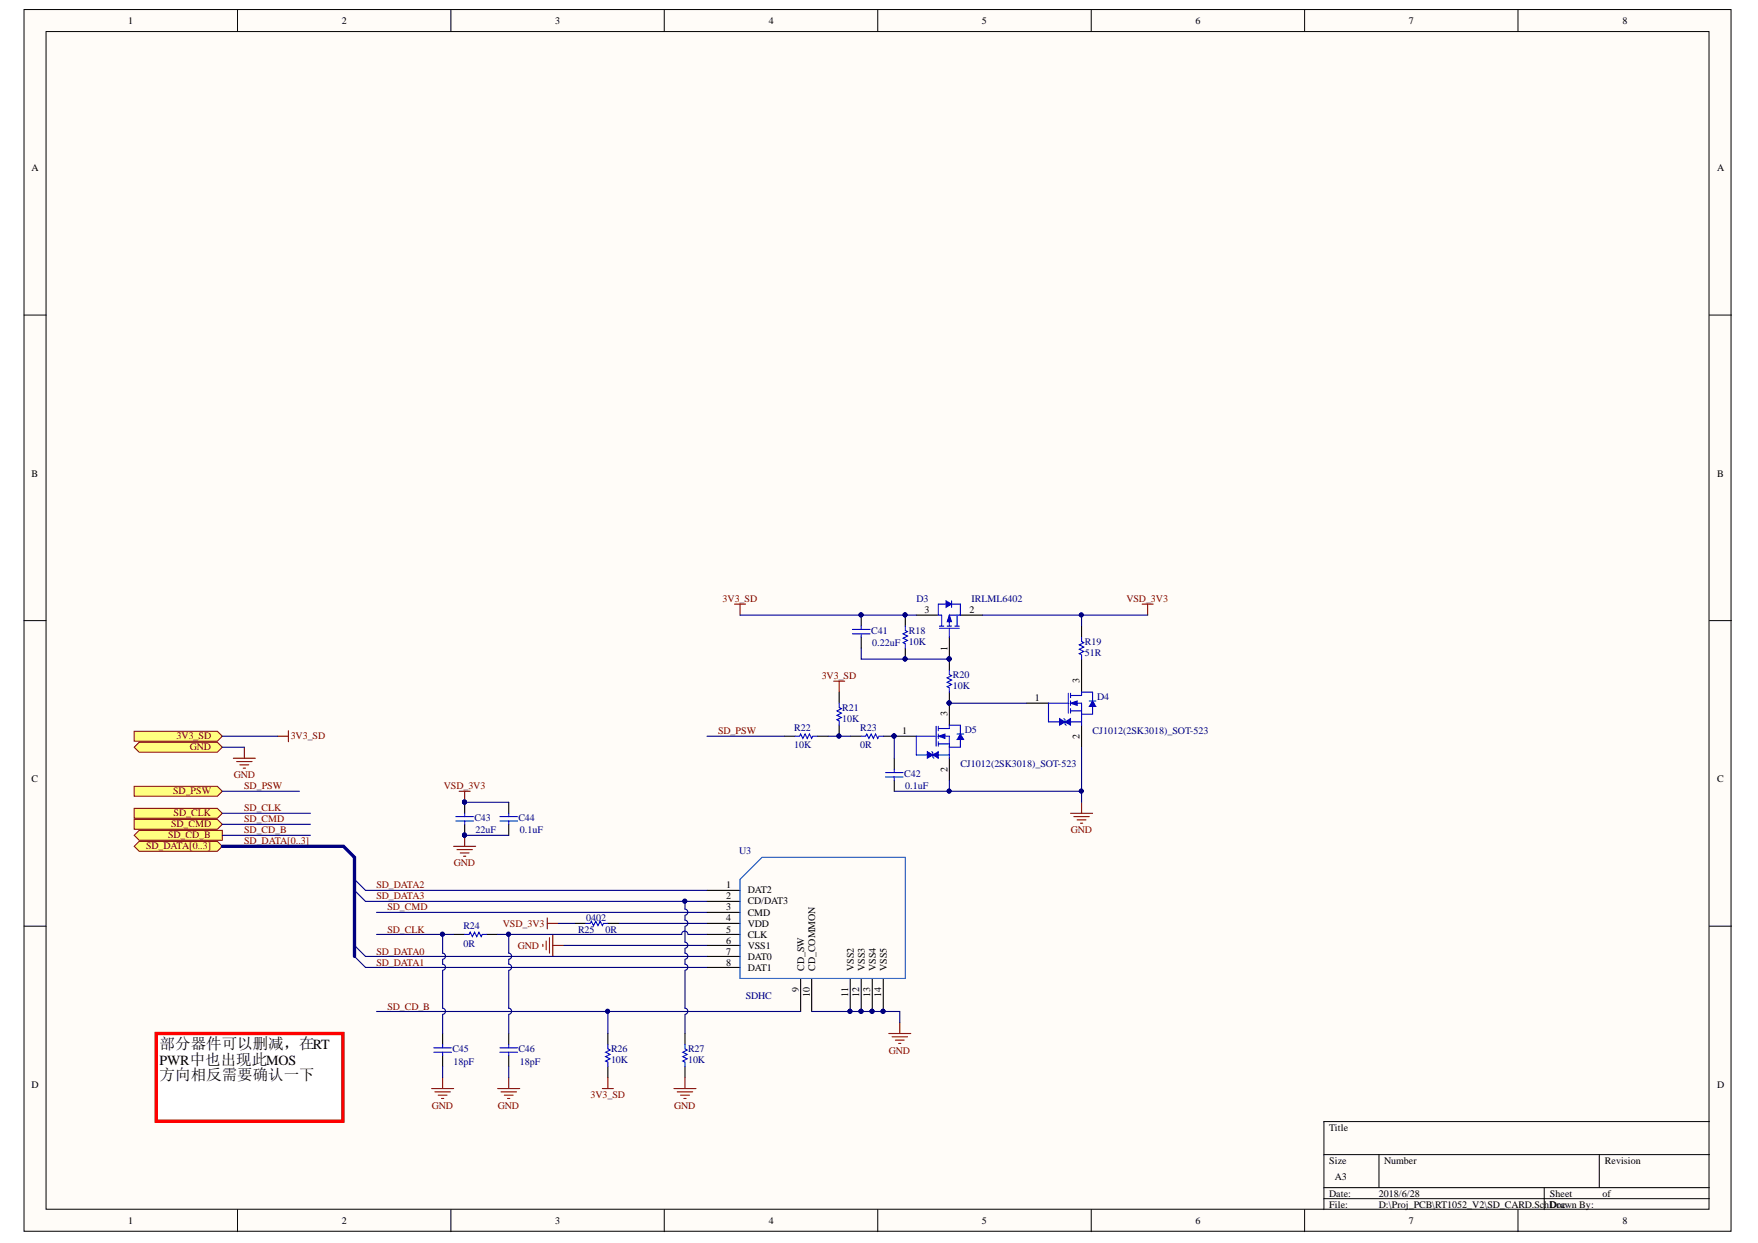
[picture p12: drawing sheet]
<svg xmlns="http://www.w3.org/2000/svg" width="297mm" height="210mm" viewBox="0 0 297 210" stroke-linecap="round" stroke-linejoin="round" font-family="sans-serif">
<defs><g id="words">
<g font-size="2.6">
<text x="27" y="177.2">部分器件可以删减，在RT</text>
<text x="27" y="182.4">方向相反需要确认一下</text>
</g>
<text font-size="2.4" x="27" y="179.8">PWR中也出现此MOS</text>
<g font-size="1.7">
<text x="21.6" y="4">1</text>
<text x="57.8" y="4">2</text>
<text x="93.8" y="4">3</text>
<text x="129.9" y="4">4</text>
<text x="165.9" y="4">5</text>
<text x="202" y="4">6</text>
<text x="238" y="4">7</text>
<text x="274.1" y="4">8</text>
<text x="5.3" y="28.9">A</text>
<text x="290.1" y="28.9">A</text>
<text x="5.3" y="80.5">B</text>
<text x="290.1" y="80.5">B</text>
<text x="156.2" y="103.5">3</text>
<text x="163.8" y="103.5">2</text>
<text x="160.1" y="109.9" transform="rotate(-90 160.1 109.9)">1</text>
<text x="174.9" y="118.4">1</text>
<text x="182.4" y="115.4" transform="rotate(-90 182.4 115.4)">3</text>
<text x="152.5" y="123.9">1</text>
<text x="160.1" y="121" transform="rotate(-90 160.1 121)">3</text>
<text x="182.4" y="124.8" transform="rotate(-90 182.4 124.8)">2</text>
<text x="160.1" y="130.4" transform="rotate(-90 160.1 130.4)">2</text>
<text x="5.3" y="132.1">C</text>
<text x="290.1" y="132.1">C</text>
<text x="122.7" y="150">1</text>
<text x="122.7" y="151.8">2</text>
<text x="122.7" y="153.7">3</text>
<text x="122.7" y="155.5">4</text>
<text x="126.3" y="150.9">DAT2</text>
<text x="126.3" y="152.7">CD/DAT3</text>
<text x="126.3" y="154.6">CMD</text>
<text x="122.7" y="157.5">5</text>
<text x="122.7" y="159.3">6</text>
<text x="122.7" y="161.2">7</text>
<text x="126.3" y="156.5">VDD</text>
<text x="126.3" y="158.4">CLK</text>
<text x="126.3" y="160.3">VSS1</text>
<text x="122.7" y="163">8</text>
<text x="126.3" y="162.1">DAT0</text>
<text x="126.3" y="164">DAT1</text>
<text x="135" y="167.5" transform="rotate(-90 135 167.5)">9</text>
<text x="135.9" y="163.9" transform="rotate(-90 135.9 163.9)">CD_SW</text>
<text x="137.7" y="163.9" transform="rotate(-90 137.7 163.9)">CD_COMMON</text>
<text x="144.3" y="163.9" transform="rotate(-90 144.3 163.9)">VSS2</text>
<text x="146.1" y="163.9" transform="rotate(-90 146.1 163.9)">VSS3</text>
<text x="148" y="163.9" transform="rotate(-90 148 163.9)">VSS4</text>
<text x="149.8" y="163.9" transform="rotate(-90 149.8 163.9)">VSS5</text>
<text x="136.8" y="168.4" transform="rotate(-90 136.8 168.4)">10</text>
<text x="143.3" y="168.4" transform="rotate(-90 143.3 168.4)">11</text>
<text x="145.2" y="168.4" transform="rotate(-90 145.2 168.4)">12</text>
<text x="147" y="168.4" transform="rotate(-90 147 168.4)">13</text>
<text x="148.9" y="168.4" transform="rotate(-90 148.9 168.4)">14</text>
<text x="5.3" y="183.7">D</text>
<text x="290.1" y="183.7">D</text>
<text x="224.6" y="190.9">Title</text>
<text x="224.6" y="196.5">Size</text>
<text x="233.9" y="196.5">Number</text>
<text x="271.2" y="196.5">Revision</text>
<text x="224.6" y="202.1">Date:</text>
<text x="224.6" y="203.9">File:</text>
<text x="225.5" y="199.3">A3</text>
<text x="233" y="202.1">2018/6/28</text>
<text x="233" y="203.9">D:\Proj_PCB\RT1052_V2\SD_CARD.SchDoc</text>
<text x="261.9" y="202.1">Sheet</text>
<text x="263.1" y="203.9">rawn By:</text>
<text x="270.8" y="202.1">of</text>
<text x="21.6" y="206.7">1</text>
<text x="57.8" y="206.7">2</text>
<text x="93.8" y="206.7">3</text>
<text x="129.9" y="206.7">4</text>
<text x="165.9" y="206.7">5</text>
<text x="202" y="206.7">6</text>
<text x="238" y="206.7">7</text>
<text x="274.1" y="206.7">8</text>
</g>
<g font-size="1.7" fill="#800000">
<text x="122.1" y="101.6">3V3_SD</text>
<text x="190.3" y="101.6">VSD_3V3</text>
<text x="138.8" y="114.6">3V3_SD</text>
<text x="29.8" y="124.9">3V3_SD</text>
<text x="49.1" y="124.9">3V3_SD</text>
<text x="121.3" y="123.9">SD_PSW</text>
<text x="32" y="126.7">GND</text>
<text x="39.5" y="131.4">GND</text>
<text x="29.3" y="134.2">SD_PSW</text>
<text x="29.3" y="137.9">SD_CLK</text>
<text x="41.3" y="133.2">SD_PSW</text>
<text x="41.3" y="136.9">SD_CLK</text>
<text x="75" y="133.2">VSD_3V3</text>
<text x="24.7" y="143.4">SD_DATA[0..3]</text>
<text x="28.4" y="141.6">SD_CD_B</text>
<text x="28.9" y="139.7">SD_CMD</text>
<text x="41.3" y="138.8">SD_CMD</text>
<text x="41.3" y="140.7">SD_CD_B</text>
<text x="41.3" y="142.5">SD_DATA[0..3]</text>
<text x="181" y="140.7">GND</text>
<text x="63.6" y="150">SD_DATA2</text>
<text x="76.7" y="146.2">GND</text>
<text x="63.6" y="151.8">SD_DATA3</text>
<text x="65.4" y="153.7">SD_CMD</text>
<text x="63.6" y="161.2">SD_DATA0</text>
<text x="65.4" y="157.5">SD_CLK</text>
<text x="85" y="156.5">VSD_3V3</text>
<text x="87.5" y="160.3">GND</text>
<text x="63.6" y="163">SD_DATA1</text>
<text x="65.4" y="170.5">SD_CD_B</text>
<text x="150.2" y="177.9">GND</text>
<text x="99.8" y="185.4">3V3_SD</text>
<text x="73" y="187.2">GND</text>
<text x="84.1" y="187.2">GND</text>
<text x="113.9" y="187.2">GND</text>
</g>
<g font-size="1.7" fill="#000080">
<text x="154.8" y="101.6">D3</text>
<text x="164.1" y="101.6">IRLML6402</text>
<text x="147.2" y="107">C41</text>
<text x="153.6" y="107">R18</text>
<text x="147.4" y="109.1">0.22uF</text>
<text x="153.6" y="108.9">10K</text>
<text x="183.3" y="110.8">51R</text>
<text x="183.3" y="108.9">R19</text>
<text x="161" y="116.3">10K</text>
<text x="161" y="114.5">R20</text>
<text x="185.4" y="118.2">D4</text>
<text x="134.2" y="123.4">R22</text>
<text x="142.3" y="121.9">10K</text>
<text x="142.3" y="120">R21</text>
<text x="145.4" y="123.4">R23</text>
<text x="163" y="123.8">D5</text>
<text x="184.6" y="123.9">CJ1012(2SK3018)_SOT-523</text>
<text x="134.2" y="126.4">10K</text>
<text x="145.4" y="126.4">0R</text>
<text x="152.8" y="131.2">C42</text>
<text x="162.3" y="129.5">CJ1012(2SK3018)_SOT-523</text>
<text x="153" y="133.2">0.1uF</text>
<text x="80.2" y="138.6">C43</text>
<text x="80.3" y="140.7">22uF</text>
<text x="87.6" y="138.6">C44</text>
<text x="87.9" y="140.7">0.1uF</text>
<text x="124.9" y="144.2">U3</text>
<text x="99" y="155.5">0402</text>
<text x="78.3" y="159.8">0R</text>
<text x="78.3" y="156.9">R24</text>
<text x="97.7" y="157.5">R25</text>
<text x="102.3" y="157.5">0R</text>
<text x="126" y="168.6">SDHC</text>
<text x="76.4" y="177.7">C45</text>
<text x="76.6" y="179.8">18pF</text>
<text x="87.6" y="177.7">C46</text>
<text x="87.9" y="179.8">18pF</text>
<text x="103.2" y="179.5">10K</text>
<text x="103.2" y="177.7">R26</text>
<text x="116.3" y="179.5">10K</text>
<text x="116.3" y="177.7">R27</text>
</g>
</g></defs>
<g fill="#fffcf8" stroke="#000" stroke-width=".17">
<path d="M4.1 1.6h288.4v206.3h-288.4z"/>
<path d="M7.8 5.3h281v198.9h-281z"/>
</g>
<g fill="none" stroke="#000" stroke-width=".17">
<path d="M40.1 1.6v3.7M76.2 1.6v3.7M112.2 1.6v3.7M148.3 1.6v3.7M184.4 1.6v3.7M220.4 1.6v3.7M256.5 1.6v3.7M4.1 53.2h3.7M288.8 53.2h3.8M4.1 104.8h3.7M288.8 104.8h3.8M4.1 156.4h3.7"/>
<path d="M288.8 156.4h3.8M223.7 195h65.1M233 195v5.6M270.2 195v5.6M288.8 189.4h-65.1v14.9M40.1 204.3v3.7M76.2 204.3v3.7M112.2 204.3v3.7M148.3 204.3v3.7M184.4 204.3v3.7M220.4 204.3v3.7M223.7 200.6h65.1"/>
<path d="M223.7 202.4h65.1M256.5 204.3v3.7M260.9 200.6v3.7"/>
</g>
<g fill="none" stroke="#000" stroke-width=".19">
<path d="M78.5 135.5v1.8M78.5 139.2v1.9M86 135.5v1.8M86 139.2v1.9M119.5 150.4h5.5M119.5 152.2h5.5M119.5 154.1h5.5M119.5 155.9h5.5M119.5 157.8h5.5M119.5 159.7h5.5M119.5 161.5h5.5M119.5 163.4h5.5"/>
<path d="M135.3 165.2v5.6M137.1 165.2v5.6M143.7 165.2v5.6M145.5 165.2v5.6M147.4 165.2v5.6M149.2 165.2v5.6"/>
</g>
<g fill="#000080" stroke="#000080" stroke-width=".17">
<circle cx="143.6" cy="170.8" r=".33"/>
<circle cx="145.5" cy="170.8" r=".33"/>
<circle cx="147.3" cy="170.8" r=".33"/>
<circle cx="149.2" cy="170.8" r=".33"/>
<circle cx="78.5" cy="141" r=".33"/>
<circle cx="78.5" cy="135.4" r=".33"/>
</g>
<path d="M125 148.5l3.8-3.7h24.2v20.4h-28z" fill="none" stroke="#06f" stroke-width=".19"/>
<g fill="none" stroke="#800000" stroke-width=".19">
<path d="M76.6 142.9h3.8M77.2 143.5h2.6M77.8 144h1.5M78.3 144.6h.4M78.5 141.1v1.8M91.7 159.5v.3M92.3 158.9v1.5M92.5 155v1.9M92.5 155.9h1.8M92.8 158.4v2.6M93.4 157.8v3.7M93.4 159.7h1.9"/>
<path d="M150.2 174.5h3.7M150.7 175.1h2.6M151.3 175.6h1.5M151.8 176.2h.4M152 172.7v1.8"/>
</g>
<path d="M77 137.9h3M77 138.6h3M78.5 137.3v.6M78.5 138.6v.6M84.5 137.9h2.9M84.5 138.6h2.9M86 137.3v.6M86 138.6v.6" fill="none" stroke="#00f" stroke-width=".19"/>
<g fill="#ffff80" stroke="#800000" stroke-width=".17">
<path d="M22.7 123.5h14l.9 .8-.9 .9h-14z" fill-rule="evenodd"/>
<path d="M22.7 126.2l.8-.9h13.2l.9 .9-.9 .8h-13.2z" fill-rule="evenodd"/>
<path d="M22.7 132.8h14l.9 .8-.9 .9h-14z" fill-rule="evenodd"/>
<path d="M22.7 136.5h14l.9 .8-.9 .9h-14z" fill-rule="evenodd"/>
<path d="M22.7 138.4h14l.9 .8-.9 .8h-14z" fill-rule="evenodd"/>
<path d="M22.7 141.1l.8-.9h14.1v1.7h-14.1z" fill-rule="evenodd"/>
<path d="M22.7 142.9l.8-.8h13.2l.9 .8-.9 .9h-13.2z" fill-rule="evenodd"/>
</g>
<g fill="none" stroke="#800000" stroke-width=".19">
<path d="M124.1 102h1.9M125 102v1.9M193 102h1.8M193.9 102v1.9M39.4 128h3.7M40 128.6h2.6M40.5 129.2h1.5M41.1 129.7h.4M41.3 126.2v1.8M46.9 124.3h1.8M48.7 123.4v1.9M77.6 133.6h1.8"/>
<path d="M78.5 133.6v1.9M180.9 137.3h3.7M181.4 137.9h2.6M182 138.5h1.5M182.6 139h.3M182.7 135.5v1.8"/>
</g>
<g fill="none" stroke="#000" stroke-width=".19">
<path d="M141.8 116.9v1.8M153 103.9v1.8M153 109.5v1.8M160.4 111.3v1.9M160.4 116.9v1.8M132.5 124.3h1.8M138.1 124.3h1.8M141.8 122.5v1.8M151.1 128v1.9M151.1 131.8v1.8M97.1 155.9h1.9M102.7 155.9h1.9"/>
<path d="M102.7 174.5v1.9M115.7 174.5v1.9M102.7 180.1v1.9M115.7 180.1v1.9"/>
</g>
<path d="M141.8 118.7v.8l.4 .2-.8 .3 .8 .4-.8 .4 .8 .4-.8 .3 .4 .2v.8M153 105.7v.8l.3 .2-.7 .3 .7 .4-.7 .4 .7 .3-.7 .4 .4 .2v.8M160.4 113.2v.7l.4 .2-.8 .4 .8 .3-.8 .4 .8 .4-.8 .4 .4 .1v.8M134.3 124.3h.8l.2-.3 .4 .7 .3-.7 .4 .7 .4-.7 .3 .7 .2-.4h.8M149.6 130.5h3M149.6 131.2h3M151.1 129.9v.6M151.1 131.2v.6M99 155.9h.7l.2-.3 .4 .7 .4-.7 .3 .7 .4-.7 .4 .7 .2-.4h.7M102.7 176.4v.7l.4 .2-.8 .4 .8 .4-.8 .3 .8 .4-.8 .4 .4 .2v.7M115.7 176.4v.7l.4 .2-.7 .4 .7 .4-.7 .3 .7 .4-.7 .4 .3 .2v.7" fill="none" stroke="#00f" stroke-width=".19"/>
<g fill="#000080" stroke="#000080" stroke-width=".17">
<circle cx="78.5" cy="135.4" r=".33"/>
<circle cx="141.7" cy="124.3" r=".33"/>
<circle cx="152.9" cy="111.3" r=".33"/>
<circle cx="152.9" cy="103.8" r=".33"/>
<circle cx="160.4" cy="111.3" r=".33"/>
<circle cx="160.4" cy="118.7" r=".33"/>
</g>
<path d="M26.4 174.5h31.5v14.8h-31.5z" fill="#fff" stroke="#f00" stroke-width=".56"/>
<path d="M59.9 148.5l1.9 1.9M59.9 150.4l1.9 1.8M59.9 159.7l1.9 1.8M59.9 161.5l1.9 1.9" fill="none" stroke="#000080" stroke-width=".19"/>
<g fill="none" stroke="#800000" stroke-width=".19">
<path d="M72.9 183.8h3.7M73.5 184.4h2.6M74 184.9h1.5M74.6 185.5h.4M74.8 182v1.8M84.1 183.8h3.7M84.7 184.4h2.6M85.2 184.9h1.5M85.8 185.5h.3M86 182v1.8M101.8 183.8h1.8M102.7 182v1.8"/>
<path d="M113.9 183.8h3.7M114.4 184.4h2.6M115 184.9h1.5M115.6 185.5h.3M115.7 182v1.8"/>
</g>
<path d="M154.8 103.9h3.7M160.4 107.6v3.7M162.3 103.9h3.7M76.6 157.8h1.9M82.2 157.8h1.9M74.8 174.5v1.9M74.8 178.2v1.9M86 174.5v1.9M86 178.2v1.9" fill="none" stroke="#000" stroke-width=".19"/>
<g fill="none" stroke="#00f" stroke-width=".19">
<path d="M158.7 106.1h3.4M158.7 105.7h.8M159.1 103.9v1.8M160 105.7h.8M160.4 106.1v1.5M161.3 105.7h.8M161.7 103.9v1.8M162.3 103.9h-1.9v1.8M78.5 157.8h.8l.1-.4 .4 .8 .4-.8 .4 .8 .3-.8 .4 .8 .2-.4h.7M73.3 176.9h3M73.3 177.7h3M74.8 176.4v.5"/>
<path d="M74.8 177.7v.5M84.5 176.9h2.9M84.5 177.7h2.9M86 176.4v.5M86 177.7v.5"/>
</g>
<circle cx="160.4" cy="111.3" r=".33" fill="#000080" stroke="#000080" stroke-width=".17"/>
<path d="M160.4 103.9l.4 1.1h-.8z" fill="#00f"/>
<path d="M160.4 103.9l.4 1.1h-.8z" fill="none" stroke="#00f" stroke-width=".17"/>
<path d="M159.8 102h-1.3v1.9h.6M160.8 102h1.5v1.9" fill="none" stroke="#00f" stroke-width=".19"/>
<path d="M159.8 101.5l1 .5-1 .6z" fill="#00f"/>
<path d="M159.8 101.5l1 .5-1 .6z" fill="none" stroke="#00f" stroke-width=".17"/>
<g fill="none" stroke="#00f" stroke-width=".19">
<path d="M144 106.3h3M144 107h3M145.5 105.7v.6M145.5 107v.6M160.8 101.5v1.1M162.1 103.9h.2M177.2 118.7h3.3M180.5 117.1v3.3M180.9 117.4h1.8M180.9 118.7h1.8v1.9M180.9 117.1v.7M180.9 118.4v.7"/>
<path d="M180.9 119.7v.7M180.9 120h1.8"/>
</g>
<g fill="#000080" stroke="#000080" stroke-width=".17">
<circle cx="160.4" cy="111.3" r=".33"/>
<circle cx="145.5" cy="103.8" r=".33"/>
</g>
<path d="M145.5 103.9v1.8M145.5 107.6v1.9M173.4 118.7h3.8M182.7 113.2v3.7M182.7 122.5v3.7" fill="none" stroke="#000" stroke-width=".19"/>
<path d="M180.9 118.7l1.1-.3v.7z" fill="#00f"/>
<path d="M180.9 118.7l1.1-.3v.7z" fill="none" stroke="#00f" stroke-width=".17"/>
<path d="M182.7 117.4v-.5h1.9v1.5M184.6 119.3v1.3h-1.9" fill="none" stroke="#00f" stroke-width=".19"/>
<path d="M184.6 118.4l.6 .9h-1.2z" fill="#00f"/>
<path d="M184.6 118.4l.6 .9h-1.2z" fill="none" stroke="#00f" stroke-width=".17"/>
<path d="M177.2 118.7v3.2h1.8M180.3 121.9h2.4M182.7 120.4v2.1" fill="none" stroke="#00f" stroke-width=".19"/>
<path d="M179 121.4l1 .5-1 .6z" fill="#00f"/>
<path d="M179 121.4l1 .5-1 .6z" fill="none" stroke="#00f" stroke-width=".17"/>
<path d="M179.8 121.4l.2 .1v.8l.1 .2" fill="none" stroke="#00f" stroke-width=".19"/>
<path d="M180 121.9l.9-.5v1.1z" fill="#00f"/>
<path d="M180 121.9l.9-.5v1.1z" fill="none" stroke="#00f" stroke-width=".17"/>
<path d="M182.7 107.6v.7l.4 .2-.7 .4 .7 .4-.7 .3 .7 .4-.7 .4 .3 .2v.7M184 118.4h1.2M154.8 124.3h3.4M158.2 122.7v3.3M158.5 123h1.9M158.5 124.3h1.9v1.9M158.5 125.6h1.9M158.5 122.7v.7M158.5 124v.7M158.5 125.3v.7" fill="none" stroke="#00f" stroke-width=".19"/>
<path d="M160.4 118.7v3.8M182.7 105.7v1.9M182.7 111.3v1.9M151.1 124.3h3.7M160.4 128v3.8" fill="none" stroke="#000" stroke-width=".19"/>
<g fill="#000080" stroke="#000080" stroke-width=".17">
<circle cx="160.4" cy="118.7" r=".33"/>
<circle cx="151" cy="124.3" r=".33"/>
</g>
<path d="M158.5 124.3l1.2-.3v.7z" fill="#00f"/>
<path d="M158.5 124.3l1.2-.3v.7z" fill="none" stroke="#00f" stroke-width=".17"/>
<path d="M160.4 123v-.5h1.9v1.5M162.3 124.9v1.3h-1.9" fill="none" stroke="#00f" stroke-width=".19"/>
<path d="M162.3 124l.5 .9h-1.1z" fill="#00f"/>
<path d="M162.3 124l.5 .9h-1.1z" fill="none" stroke="#00f" stroke-width=".17"/>
<path d="M154.8 124.3v3.2h1.9M158 127.5h2.4M160.4 126v2" fill="none" stroke="#00f" stroke-width=".19"/>
<path d="M156.7 126.9l.9 .6-.9 .5z" fill="#00f"/>
<path d="M156.7 126.9l.9 .6-.9 .5z" fill="none" stroke="#00f" stroke-width=".17"/>
<path d="M157.4 126.9l.2 .2v.8l.2 .1" fill="none" stroke="#00f" stroke-width=".19"/>
<path d="M157.6 127.5l.9-.6v1.1z" fill="#00f"/>
<path d="M157.6 127.5l.9-.6v1.1z" fill="none" stroke="#00f" stroke-width=".17"/>
<path d="M145.5 124.3h.8l.1-.3 .4 .7 .4-.7 .4 .7 .3-.7 .4 .7 .2-.4h.7M161.7 124h1.1" fill="none" stroke="#00f" stroke-width=".19"/>
<g fill="#000080" stroke="#000080" stroke-width=".17">
<circle cx="160.4" cy="118.7" r=".33"/>
<circle cx="151" cy="124.3" r=".33"/>
<circle cx="78.5" cy="141" r=".33"/>
<circle cx="102.7" cy="170.8" r=".33"/>
<circle cx="143.6" cy="170.8" r=".33"/>
<circle cx="145.5" cy="170.8" r=".33"/>
<circle cx="147.3" cy="170.8" r=".33"/>
<circle cx="149.2" cy="170.8" r=".33"/>
<circle cx="78.5" cy="135.4" r=".33"/>
<circle cx="115.7" cy="152.2" r=".33"/>
<circle cx="85.9" cy="157.8" r=".33"/>
<circle cx="74.8" cy="157.8" r=".33"/>
<circle cx="182.7" cy="103.8" r=".33"/>
<circle cx="152.9" cy="103.8" r=".33"/>
<circle cx="145.5" cy="103.8" r=".33"/>
<circle cx="152.9" cy="111.3" r=".33"/>
<circle cx="160.4" cy="111.3" r=".33"/>
<circle cx="160.4" cy="133.6" r=".33"/>
<circle cx="182.7" cy="133.6" r=".33"/>
<circle cx="141.7" cy="124.3" r=".33"/>
</g>
<g fill="none" stroke="#000080" stroke-width=".19">
<path d="M125 103.9h29.8M145.5 109.5v1.8h14.9M160.4 118.7h13M166 103.9h27.9M182.7 103.9v1.8M37.6 124.3h9.3M37.6 126.2h3.7M37.6 133.6h13M37.6 137.3h14.9M37.6 139.2h14.9M78.5 135.5h7.5M119.5 124.3h13"/>
<path d="M139.9 124.3h3.8M151.1 133.6h31.6M151.1 124.3v3.7M160.4 131.8v1.8M182.7 126.2v9.3M37.6 141.1h14.9M61.8 152.2h57.7M61.8 150.4h57.7M63.6 157.8h11.2v3.2a.52 .52 0 0 1 .5 .5 .52 .52 0 0 1-.5 .5M63.6 154.1h55.9M74.8 157.8h1.8M78.5 141.1h7.5"/>
<path d="M84.1 157.8h1.9v3.2a.52 .52 0 0 1 .4 .5 .52 .52 0 0 1-.4 .5M94.3 155.9h2.8M95.3 159.7h24.2M104.6 155.9h14.9M115.7 156.5v2.6a.52 .52 0 0 1 .5 .5 .52 .52 0 0 1-.5 .5M115.7 154.6v.8a.52 .52 0 0 1 .5 .5 .52 .52 0 0 1-.5 .5M115.7 152.2v1.3a.52 .52 0 0 1 .5 .5 .52 .52 0 0 1-.5 .6M116.2 157.8a.52 .52 0 0 0-.5-.6 .52 .52 0 0 0-.5 .6h-29.2M116.3 157.8h3.2M61.8 161.5h57.7M61.8 163.4h57.7M63.6 170.8h71.7"/>
<path d="M74.8 163.9v6.4a.52 .52 0 0 1 .5 .5 .52 .52 0 0 1-.5 .5M74.8 162.1v.7a.52 .52 0 0 1 .5 .5 .52 .52 0 0 1-.5 .6M74.8 171.4v3.1M86 163.9v6.4a.52 .52 0 0 1 .4 .5 .52 .52 0 0 1-.4 .5M86 162.1v.7a.52 .52 0 0 1 .4 .5 .52 .52 0 0 1-.4 .6M86 171.4v3.1M102.7 170.8v3.7M115.7 163.9v6.4a.52 .52 0 0 1 .5 .5 .52 .52 0 0 1-.5 .5M115.7 162.1v.7a.52 .52 0 0 1 .5 .5 .52 .52 0 0 1-.5 .6M115.7 160.2v.8a.52 .52 0 0 1 .5 .5 .52 .52 0 0 1-.5 .5M115.7 171.4v3.1M137.1 170.8h14.9v1.9"/>
<path d="M74.8 180.1v1.9M86 180.1v1.9"/>
</g>
<path d="M37.6 142.9h20.4l1.9 1.9v16.7" fill="none" stroke="#000080" stroke-width=".56"/>
<path d="M143.7 124.3h1.8M149.2 124.3h1.9" fill="none" stroke="#000" stroke-width=".19"/>
<path d="M140.9 115h1.8M141.8 115v1.9" fill="none" stroke="#800000" stroke-width=".19"/>
<use href="#words"/>
</svg>
